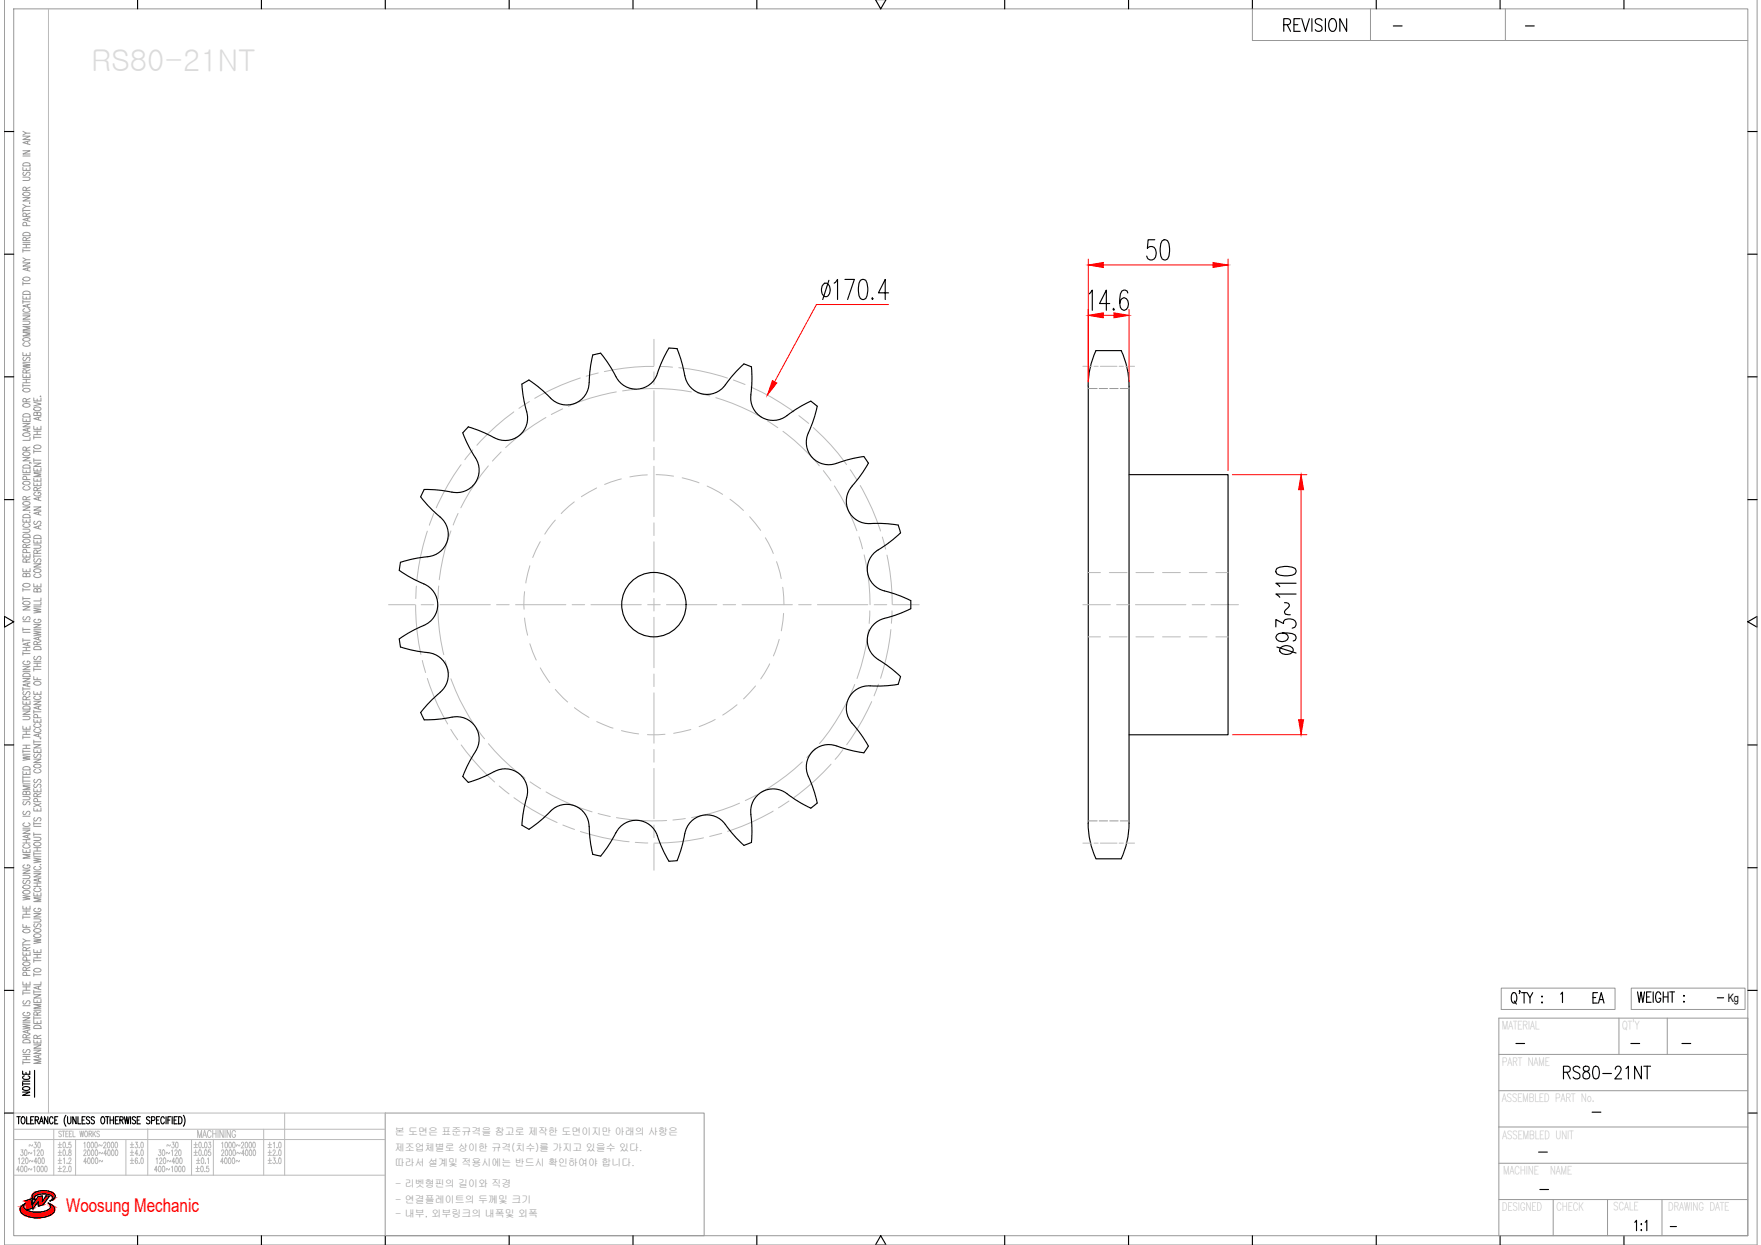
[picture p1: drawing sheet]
<svg xmlns="http://www.w3.org/2000/svg" width="297mm" height="210mm" viewBox="0 0 297 210" stroke-linecap="round" stroke-linejoin="round" font-family="sans-serif">
<defs><g id="words">
<text font-size="4.9" x="267.8" y="170.4">EA</text>
<text font-size="3.2" fill="#f00" x="11.1" y="204.3">Woosung Mechanic</text>
<g font-size="2.6">
<text x="234.2" y="5.6">-</text>
<text x="256.5" y="5.6">-</text>
<text x="288.9" y="169.3">-</text>
<text x="254.7" y="177.1">-</text>
<text x="274.1" y="177.1">-</text>
<text x="282.9" y="177.1">-</text>
<text x="267.8" y="188.7">-</text>
<text x="258.6" y="195.4">-</text>
<text x="258.9" y="201.8">-</text>
<text x="280.8" y="208.1">-</text>
</g>
<text font-size="2" x="291.4" y="169">Kg</text>
<g font-size="1.7" fill="#989898">
<text x="66.6" y="191.4">본 도면은 표준규격을 참고로 제작한 도면이지만 아래의 사항은</text>
<text x="66.6" y="194.1">제조업체별로 상이한 규격(치수)를 가지고 있을수 있다.</text>
<text x="66.6" y="196.6">따라서 설계및 적용시에는 반드시 확인하여야 합니다.</text>
<text x="66.7" y="200.2">- 리벳형핀의 길이와 직경</text>
<text x="66.7" y="202.8">- 연결플레이트의 두께및 크기</text>
<text x="66.7" y="205.2">- 내부, 외부링크의 내폭및 외폭</text>
</g>
</g></defs>
<!-- layer: 0 -->
<g fill="none" stroke="#989898" stroke-width=".17">
<path d="M.7 -.1v210h295.7v-210M2.3 1.5h292.5v206.8h-292.5zM211.3 1.5v5.3h83.5M231.2 1.5v5.3M253.9 1.5v5.3M3.9 33.3h1.2l-1.2 .6h1.2M3.9 29.9h.8l.4 .2-.2 .3h-1M3.9 28.2v.5h1.2v-.5M3.9 25.4h1.2l-1.2 .6h1.2M3.9 23h1.2l-1.2 .5h1.2M3.9 35.2v.6M3.9 35.5h1.2"/>
<path d="M3.9 34.5l.5 .3M3.9 26.3h1.2M3.9 22.1l.5 .4M3.9 39.3a.82 .82 0 0 1 1.2 .1v.3h-1.2zM3.9 32.5a.91 .91 0 0 1 1.2 .1 .64 .64 0 0 1-.6 .4 .64 .64 0 0 1-.6-.4zM3.9 27.6a.84 .84 0 0 1 1.2 .1v.3h-1.2zM4 29l-.1 .4 .1 .2 .3-.1a.52 .52 0 0 1 .7-.4l.1 .3-.2 .2M4.4 36.5v-.5h-.4l-.1 .5h1.2M4.4 32.1l-.1-.5h-.4v.5h1.2M4.4 28.4v.3M4.5 38.1l-.1-.5-.1-.1-.4 .1v.5h1.2M4.7 23.8v.4"/>
<path d="M4.7 36.8v.4M5 34.2v.1zM5.1 36.7l-1.2 .3 1.2 .3M5.1 34.8h-.7l-.5 .3M5.1 23.7l-1.2 .3 1.2 .4M5.1 22.5h-.7l-.5 .3M5.1 35.9l-.7 .3M5.1 31.6l-.7 .2M3.9 59.4v.6h1.2v-.6M3.9 54.1h.8l.4 .3-.2 .3h-1M3.9 53.2h1.2l-1.2 .6h1.2M3.9 49.9v.5h1.2v-.5"/>
<path d="M3.9 44.3h1.2l-1.2 .6h1.2M3.9 42v.5M3.9 47.5v.6M3.9 50.6v.6M3.9 52.9h1.2M3.9 50.9h1.2M3.9 47.8h1.2M3.9 43.5l.5 .3M3.9 42.3h1.2M3.9 41.8h1.2M3.9 41.2h1.2M3.9 40.9h1.2"/>
<path d="M3.9 57.1a.91 .91 0 0 1 1.2 0 .69 .69 0 0 1-1.2 .3zM3.9 49.2a.82 .82 0 0 1 1.2 .2v.2h-1.2zM3.9 46.9a.71 .71 0 0 1 1.2 .2 .7 .7 0 0 1-1.2-.1zM4.2 57.8a.32 .32 0 0 0-.3 .4 .32 .32 0 0 0 .4 .2h.3a.32 .32 0 0 0 .5-.2 .32 .32 0 0 0-.3-.4M4.2 52a.32 .32 0 0 0-.3 .5 .32 .32 0 0 0 .4 .2h.3a.32 .32 0 0 0 .5-.2 .32 .32 0 0 0-.3-.5M4.4 40.6v-.5h-.4l-.1 .5h1.2M4.4 41.2v.6M4.4 50.1v.3M4.4 59.6v.4M4.7 45.2v.4M4.7 51.4v.4M5.1 56h-1.2l1.2 .3-1.2 .3h1.2"/>
<path d="M5.1 55h-1.2l1.2 .3-1.2 .4h1.2M5.1 51.3l-1.2 .3 1.2 .3M5.1 45.1l-1.2 .3 1.2 .3M5.1 43.8h-.7l-.5 .3M5.1 40l-.7 .3M3.9 79.2v.5h1.2v-.5M3.9 77.1h1.2l-1.2 .6h1.2M3.9 73.2a.72 .72 0 0 1 1.2 .2 .87 .87 0 0 1-1.2 0zM3.9 71.4h1.2l-1.2 .6h1.2M3.9 70.5v.6h1.2v-.6M3.9 63.1v.5h1.2v-.5M3.9 61.3l1.2 .2-1.2 .2 1.2 .2-1.2 .2"/>
<path d="M3.9 64.7v.6M3.9 65h1.2M3.9 64.5h1.2M3.9 64h1.2M3.9 61.1h1.2M3.9 78.5a.84 .84 0 0 1 1.2 .1v.3h-1.2zM3.9 76.4a.71 .71 0 0 1 1.2 .2 .7 .7 0 0 1-1.2-.2zM3.9 69.9a.79 .79 0 0 1 1.2 .1v.3h-1.2zM3.9 68.2a.91 .91 0 0 1 1.2 .1 .69 .69 0 0 1-1.2 .2zM3.9 65.6a.74 .74 0 0 1 1.2 .2 .7 .7 0 0 1-1.2-.1zM4 60.2a.29 .29 0 0 0-.1 .5 .29 .29 0 0 0 .5-.1l.1-.2a.31 .31 0 0 1 .5-.1 .31 .31 0 0 1-.1 .5M4.4 75.9v-.5h-.5v.5h1.2"/>
<path d="M4.4 67.7v-.4l-.4-.1-.1 .5h1.2M4.4 62.9v-.5h-.5v.5h1.2M4.4 63.3v.3M4.4 64v.5M4.4 70.8v.3M4.4 79.4v.3M4.7 72.3v.4M5 78l.3 .1M5.1 73.8v.4h-1.2M5.1 72.2l-1.2 .3 1.2 .3M5.1 75.4l-.7 .2M5.1 67.2l-.7 .3"/>
<path d="M5.1 62.3l-.7 .3M5.7 78.9v.5h1.2v-.5M5.7 78.1h1.2l-1.2 .5h1.2M5.7 71.9v.5h1.2v-.5M5.7 67.8l1.2 .3-1.2 .3M5.7 67.1v.5h1.2v-.5M5.7 73.5v.5M5.7 75.8v.6M5.7 77.3v.6M5.7 77.6h1.2M5.7 76.1h1.2M5.7 73.7h1.2"/>
<path d="M5.7 73.3h1.2M5.7 72.7h1.2M5.8 75.2a.71 .71 0 0 1 1.1 .2 .73 .73 0 0 1-1.2-.1zM5.8 68.8a.91 .91 0 0 1 1.1 0 .69 .69 0 0 1-1.1 .3zM6.3 69.7l.2-.2h.3l.1 .2v.4h-1.2l.1-.6 .4 .1 .1 .5M6.3 67.3v.3M6.3 72.1v.3M6.3 72.7v.6M6.3 79.1v.3M6.5 70.4v.4M6.8 66.8h.1zM6.9 79.7h-1.2l1.2 .3-1.2 .4h1.2"/>
<path d="M6.9 70.3l-1.2 .3 1.2 .3M3.9 95.9v.5h1.2v-.5M3.9 93.4v.5h1.2v-.5M3.9 89.2h1l.2 .2-.2 .3-1 .1M3.9 87.5v.5h1.2v-.5M3.9 85.5h1.2l-1.2 .5h1.2M3.9 99.2v.5M3.9 99.4h1.2M3.9 80h1.2M3.9 98.5a.91 .91 0 0 1 1.2 .1 .64 .64 0 0 1-.6 .4 .64 .64 0 0 1-.6-.4zM3.9 91.1a.71 .71 0 0 1 1.2 .2 .73 .73 0 0 1-1.2-.2zM3.9 90.2a.79 .79 0 0 1 1.2 .1v.3h-1.2z"/>
<path d="M3.9 86.9a.82 .82 0 0 1 1.2 .1v.3h-1.2zM3.9 84.7a.91 .91 0 0 1 1.2 .1 .64 .64 0 0 1-.6 .4 .64 .64 0 0 1-.6-.4zM3.9 81.3a.91 .91 0 0 1 1.2 .1 .64 .64 0 0 1-.6 .4 .64 .64 0 0 1-.6-.4zM4.2 88.3a.32 .32 0 0 0-.3 .4 .32 .32 0 0 0 .4 .2h.3a.32 .32 0 0 0 .5-.2 .32 .32 0 0 0-.3-.4M4.2 82a.32 .32 0 0 0-.3 .4 .32 .32 0 0 0 .4 .2h.3a.32 .32 0 0 0 .5-.2 .32 .32 0 0 0-.3-.4M4.4 96.9l.3-.2h.3l.1 .2v.3h-1.2l.1-.5h.4v.5M4.4 94.8v-.5l-.4-.1-.1 .6h1.2M4.4 92.3l-.1-.5-.4 .1v.4h1.2M4.4 84.3v-.5l-.4-.1-.1 .6h1.2M4.4 87.7v.3M4.4 93.6v.3M4.4 96.1v.3"/>
<path d="M4.5 93.2l-.1-.5h-.5v.5h1.2M4.5 80.8l-.1-.4-.1-.1-.4 .1v.4h1.2M5 86.4h.1M5.1 94.2l-.7 .3M5.1 91.8l-.7 .2M5.1 83.7l-.7 .3M5.7 98.4v.5h1.2v-.5M5.7 95.1h1.2l-1.2 .5h1.2M5.7 91.9h.9l.3 .2-.2 .3h-1M5.7 91v.6h1.2v-.6M5.7 85.5h1.2l-1.2 .5h1.2M5.7 81.4v.5h1.2v-.5"/>
<path d="M5.7 80.6v.5h1.2v-.5M5.7 93.5v.6M5.7 93.8h1.2M5.8 96a.91 .91 0 0 1 1.1 .1 .64 .64 0 0 1-.6 .4 .64 .64 0 0 1-.6-.4zM5.8 90.4a.79 .79 0 0 1 1.1 .1v.3h-1.2zM5.9 94.2a.29 .29 0 0 0-.2 .5 .29 .29 0 0 0 .5-.1l.1-.2a.31 .31 0 0 1 .5-.1 .31 .31 0 0 1-.1 .5M5.9 87.9l-.2 .2 .2 .3 .3-.1 .1-.3a.3 .3 0 0 1 .5-.1 .3 .3 0 0 1-.1 .5M6 96.8a.32 .32 0 0 0-.3 .4 .32 .32 0 0 0 .5 .2h.2a.32 .32 0 0 0 .5-.2 .32 .32 0 0 0-.3-.4M6 83a.32 .32 0 0 0-.3 .4 .32 .32 0 0 0 .5 .2h.2a.34 .34 0 0 0 .5-.3 .34 .34 0 0 0-.5-.3v.2M6.3 99.4l.2-.2 .3 .1 .1 .1v.4h-1.2l.1-.5h.4l.1 .5M6.3 93.3l-.1-.5h-.4l-.1 .5h1.2M6.3 82.7l-.1-.5h-.4l-.1 .5h1.2"/>
<path d="M6.3 80.8v.3M6.3 81.6v.3M6.3 91.2v.4M6.3 98.6v.3M6.5 83.9v.4M6.5 86.4v.4M6.5 88.7v.4M6.9 88.6l-1.2 .3 1.2 .3M6.9 86.2l-1.2 .3 1.2 .4M6.9 83.8l-1.2 .3 1.2 .3M6.9 92.7l-.6 .3M6.9 82.2l-.6 .3"/>
<path d="M3.9 119.9h1.2l-1.2 .6h1.2M3.9 118.2v.5h1.2v-.5M3.9 114.4h1.2l-1.2 .5h1.2M3.9 112.3h1.2l-1.2 .6h1.2M3.9 102.3h1.2l-1.2 .5h1.2M3.9 100.6v.6M3.9 105.8v.6M3.9 107.6v.6M3.9 109.9v.6M3.9 115.9v.5M3.9 116.2h1.2M3.9 113.2h1.2"/>
<path d="M3.9 110.2h1.2M3.9 109.7h1.2M3.9 109.1h1.2M3.9 107.9h1.2M3.9 106.6h1.2M3.9 106.1h1.2M3.9 104.8h1.2M3.9 100.9h1.2M3.9 119.2a.84 .84 0 0 1 1.2 .1v.3h-1.2zM3.9 113.7a.82 .82 0 0 1 1.2 .1v.3h-1.2zM3.9 101.5a.91 .91 0 0 1 1.2 .1 .69 .69 0 0 1-1.2 .2zM4 116.6a.29 .29 0 0 0-.1 .5 .29 .29 0 0 0 .5-.1l.1-.2a.31 .31 0 0 1 .5-.1 .31 .31 0 0 1-.1 .5"/>
<path d="M4 104a.29 .29 0 0 0-.1 .4 .29 .29 0 0 0 .5 0l.1-.3a.31 .31 0 0 1 .5-.1 .31 .31 0 0 1-.1 .5M4.2 111.5a.32 .32 0 0 0-.3 .4 .32 .32 0 0 0 .4 .2h.3a.34 .34 0 0 0 .5-.3 .34 .34 0 0 0-.5-.3v.2M4.4 118v-.5l-.4-.1-.1 .6h1.2M4.4 109.1v.6M4.4 118.4v.3M4.7 108.4v.4M4.7 115.3v.4M5.1 115.2l-1.2 .3 1.2 .3M5.1 108.3l-1.2 .3 1.2 .3M5.1 117.4l-.7 .3M5.7 118.2h1.2l-1.2 .6h1.2M5.7 116.6v.5h1.2v-.5"/>
<path d="M5.7 114.1v.5h1.2M5.7 106.4l1.2 .2-1.2 .2 1.2 .2-1.2 .2M5.7 105.3h1.2l-1.2 .5h1.2M5.7 102.5l1.2 .3-1.2 .1 1.2 .3-1.2 .1M5.7 112.6v.5M5.7 119.7v.6M5.7 112.9h1.2M5.7 112.4h1.2M5.7 111.8h1.2M5.7 111.5h1.2M5.7 106.2h1.2M5.7 102.3h1.2"/>
<path d="M5.8 115a.71 .71 0 0 1 1.1 .3 .7 .7 0 0 1-1.2-.2zM5.8 109.1a.84 .84 0 0 1 1.1 .2v.2h-1.2zM5.9 110.7a.29 .29 0 0 0-.2 .4 .29 .29 0 0 0 .5 0l.1-.3a.31 .31 0 0 1 .5-.1 .31 .31 0 0 1-.1 .5M6 117.4a.32 .32 0 0 0-.3 .4 .32 .32 0 0 0 .5 .2h.2a.32 .32 0 0 0 .5-.2 .32 .32 0 0 0-.3-.4M6 104.4a.32 .32 0 0 0-.3 .4 .32 .32 0 0 0 .5 .2h.2a.33 .33 0 0 0 .5-.3 .33 .33 0 0 0-.5-.3v.2M6.3 108.7l-.1-.5h-.4l-.1 .5h1.2M6.3 111.8v.6M6.3 114.3v.3M6.3 116.7v.4M6.5 107.5v.4M6.5 119.1v.4M6.9 119l-1.2 .3 1.2 .3"/>
<path d="M6.9 107.3l-1.2 .3 1.2 .4M6.9 101.5v.5h-1.2M6.9 100.8v.5h-1.2M6.9 108.1l-.6 .3M3.9 139.9h1.2l-1.2 .6h1.2M3.9 134.3h.8l.4 .2-.2 .3h-1M3.9 130v.6h1.2v-.6M3.9 127.4l1.2 .2-1.2 .2 1.2 .2-1.2 .2M3.9 122.4v.6h1.2v-.6M3.9 120.8h.8l.4 .2-.2 .3h-1M3.9 124v.6M3.9 126.4v.6"/>
<path d="M3.9 130.8v.5M3.9 131.4v.6M3.9 139.6h1.2M3.9 137.6h1.2M3.9 132.2h1.2M3.9 131.7h1.2M3.9 131h1.2M3.9 127.2h1.2M3.9 126.7h1.2M3.9 126.2h1.2M3.9 125.6h1.2M3.9 124.3h1.2"/>
<path d="M3.9 123.8h1.2M3.9 123.3h1.2M3.9 129.4a.82 .82 0 0 1 1.2 .1v.3h-1.2zM4 136.8a.29 .29 0 0 0-.1 .4 .29 .29 0 0 0 .5 0l.1-.3a.31 .31 0 0 1 .5-.1 .31 .31 0 0 1-.1 .5M4 135.1l-.1 .2 .1 .4 .3-.1 .2-.3a.3 .3 0 0 1 .5-.1 .3 .3 0 0 1-.1 .5M4.2 138.7a.32 .32 0 0 0-.3 .4 .32 .32 0 0 0 .4 .3h.3a.32 .32 0 0 0 .5-.3 .32 .32 0 0 0-.3-.4M4.4 133.6l.3-.2h.3l.1 .2v.4h-1.2l.1-.6 .4 .1v.5M4.4 122.6v.4M4.4 123.3v.5M4.4 125.6v.6M4.4 130.2v.4M5.1 132.5h-1.2l1.2 .3-1.2 .3h1.2"/>
<path d="M5.7 136.2v.5h1.2v-.5M5.7 133v.5h1.2v-.5M5.7 128h1.2l-1.2 .6h1.2M5.7 126.3v.6h1.2v-.6M5.7 125.5h1.2l-1.2 .6h1.2M5.7 121.3v.5h1.2v-.5M5.7 124.8v.5M5.7 138.6v.5M5.7 139.3h1.2M5.7 138.9h1.2M5.7 135.5l1.2 .5M5.7 125.1h1.2"/>
<path d="M5.7 120h1.2M5.8 129a.91 .91 0 0 1 1.1 .1 .69 .69 0 0 1-1.1 .2zM5.9 137.9a.29 .29 0 0 0-.2 .4 .29 .29 0 0 0 .5 0l.1-.3a.31 .31 0 0 1 .5-.1 .31 .31 0 0 1-.1 .5M5.9 132.2l-.2 .4a.26 .26 0 0 0 .2 .2 .26 .26 0 0 0 .3-.2l.1-.2a.31 .31 0 0 1 .5-.1 .31 .31 0 0 1-.1 .5M5.9 131.4a.29 .29 0 0 0-.2 .5 .29 .29 0 0 0 .5-.1l.1-.2a.31 .31 0 0 1 .5-.1 .31 .31 0 0 1-.1 .5M5.9 127.1a.29 .29 0 0 0-.2 .5 .29 .29 0 0 0 .5-.1l.1-.2a.31 .31 0 0 1 .5-.1 .31 .31 0 0 1-.1 .5M6 129.7a.32 .32 0 0 0-.3 .4 .32 .32 0 0 0 .5 .2h.2a.32 .32 0 0 0 .5-.2 .32 .32 0 0 0-.3-.4M6 122.9a.32 .32 0 0 0-.3 .4 .32 .32 0 0 0 .5 .2h.2a.32 .32 0 0 0 .5-.2 .32 .32 0 0 0-.3-.4M6 122a.32 .32 0 0 0-.3 .5 .32 .32 0 0 0 .5 .2h.2a.32 .32 0 0 0 .5-.2 .32 .32 0 0 0-.3-.5M6.3 134.3l-.1-.4-.4-.1-.1 .5h1.2M6.3 121.4v.4M6.3 126.5v.4"/>
<path d="M6.3 133.2v.3M6.3 136.4v.3M6.3 135.2v-.5l-.2-.1-.3 .1-.1 .5h1.2M6.3 121v-.5h-.5l-.1 .5h1.2M6.5 123.8v.4M6.8 124.5h.1zM6.9 123.6l-1.2 .4 1.2 .3M6.9 135.5l-1.2 .5M6.9 133.8l-.6 .2M3.9 155.8v.6h1.2M3.9 152.8v.5h1.2v-.5M3.9 151l1.2 .1-1.2 .2 1.2 .2-1.2 .2"/>
<path d="M3.9 149.5a.72 .72 0 0 1 1.2 .1 .87 .87 0 0 1-1.2 0zM3.9 147.6h.8l.4 .2-.2 .3h-1M3.9 146.7h1.2l-1.2 .5h1.2M3.9 143.2v.5h1.2v-.5M3.9 154.4v.5M3.9 159v.6M3.9 159.3h1.2M3.9 158.3l.5 .3M3.9 154.6h1.2M3.9 154.1h1.2M3.9 153.6h1.2M3.9 142.1h1.2"/>
<path d="M3.9 141.6h1.2M3.9 156.8a.91 .91 0 0 1 1.2 .1 .64 .64 0 0 1-.6 .4 .64 .64 0 0 1-.6-.4zM3.9 150.3a.91 .91 0 0 1 1.2 0 .64 .64 0 0 1-.6 .5 .64 .64 0 0 1-.6-.5zM4 148.4a.29 .29 0 0 0-.1 .5 .29 .29 0 0 0 .5-.1l.1-.2a.31 .31 0 0 1 .5-.1 .31 .31 0 0 1-.1 .5M4.2 145.8a.32 .32 0 0 0-.3 .4 .32 .32 0 0 0 .4 .2h.3a.33 .33 0 0 0 .5-.3 .33 .33 0 0 0-.5-.3v.2M4.2 142.4a.32 .32 0 0 0-.3 .4 .32 .32 0 0 0 .4 .2h.3a.32 .32 0 0 0 .5-.2 .32 .32 0 0 0-.3-.4M4.4 141.6v.5M4.4 143.4v.3M4.4 152.9v.4M4.4 153.6v.5M4.4 156v.4M4.7 140.8v.4"/>
<path d="M5.1 158.6h-.7l-.5 .3M5.1 144.1h-1.2l1.2 .3-1.2 .3h1.2M5.1 140.7l-1.2 .3 1.2 .4M5.1 159.7l-.7 .3M5.7 158.3l1.2 .2-1.2 .2 1.2 .2-1.2 .2M5.7 154.9h.9l.3 .2-.2 .3-1 .1M5.7 154h1.2l-1.2 .6h1.2M5.7 150.5v.6h1.2v-.6M5.7 147.3h1.2l-1.2 .5h1.2M5.7 144.7l1.2 .2-1.2 .2 1.2 .2-1.2 .2M5.7 141.2h.9l.3 .2-.2 .3h-1M5.7 140.4v.5"/>
<path d="M5.7 143.7v.5M5.7 149.5h1.2M5.7 148.9h1.2M5.7 147h1.2M5.7 144.4h1.2M5.7 143.9h1.2M5.7 143.5h1.2M5.7 142.9h1.2M5.7 140.7h1.2M5.8 157.6a.71 .71 0 0 1 1.1 .2 .7 .7 0 0 1-1.2-.1zM5.8 156.7a.71 .71 0 0 1 1.1 .2 .7 .7 0 0 1-1.2-.1zM5.8 142.1a.71 .71 0 0 1 1.1 .3 .7 .7 0 0 1-1.2-.2z"/>
<path d="M5.9 155.8l-.2 .1 .2 .4 .3-.1 .1-.3a.3 .3 0 0 1 .5-.1 .3 .3 0 0 1-.1 .5M6 153.1a.32 .32 0 0 0-.3 .4 .32 .32 0 0 0 .5 .2h.2a.34 .34 0 0 0 .5-.3 .34 .34 0 0 0-.5-.3v.2M6 149.7a.32 .32 0 0 0-.3 .4 .32 .32 0 0 0 .5 .2h.2a.32 .32 0 0 0 .5-.2 .32 .32 0 0 0-.3-.4M6 146.1a.32 .32 0 0 0-.3 .4 .32 .32 0 0 0 .5 .2h.2a.32 .32 0 0 0 .5-.2 .32 .32 0 0 0-.3-.4M6.3 142.9v.6M6.3 148.9v.6M6.3 150.7v.4M6.5 148.2v.4M6.8 145.8h.1zM6.9 151.4h-1.2l1.2 .3-1.2 .3h1.2M6.9 148.1l-1.2 .3 1.2 .3M3.9 172.7l1.2 .2-1.2 .2 1.2 .2-1.2 .2"/>
<path d="M3.9 171.6h1.2l-1.2 .5h1.2M3.9 165.5v.6h1.2v-.6M3.9 160.5v.6h1.2v-.6M3.9 179.1h1.2M3.9 167.1v.6M3.9 178.9v.5M3.9 178.7h1.2M3.9 178.1h1.2M3.9 177.8h1.2M3.9 172.4h1.2M3.9 169.6h1.2M3.9 167.4h1.2"/>
<path d="M3.9 167h1.2M3.9 166.4h1.2M3.9 175.4a.82 .82 0 0 1 1.2 .1v.3h-1.2zM3.9 162.3a.71 .71 0 0 1 1.2 .3 .7 .7 0 0 1-1.2-.2zM4 176.9l-.1 .2 .1 .4 .3-.1 .2-.3a.3 .3 0 0 1 .5-.1 .3 .3 0 0 1-.1 .5M4 168.7a.29 .29 0 0 0-.1 .5 .29 .29 0 0 0 .5-.1l.1-.2a.31 .31 0 0 1 .5-.1 .31 .31 0 0 1-.1 .5M4.2 170.7a.32 .32 0 0 0-.3 .4 .32 .32 0 0 0 .4 .2h.3a.33 .33 0 0 0 .5-.3 .33 .33 0 0 0-.5-.3v.2M4.4 175v-.5l-.4-.1-.1 .6h1.2M4.4 163.6v-.5h-.4l-.1 .5h1.2M4.4 160.3v-.5h-.4l-.1 .5h1.2M4.4 160.7v.4M4.4 165.7v.4"/>
<path d="M4.4 166.4v.6M4.4 178.1v.6M4.5 164.5l-.1-.5h-.5v.5h1.2M4.5 161.9l-.1-.5-.1-.1-.4 .1v.5h1.2M4.7 173.7v.4M5.1 173.6l-1.2 .3 1.2 .4M5.1 174.4l-.7 .3M5.1 163.1l-.7 .2M5.7 177.1h1.2l-1.2 .5h1.2M5.7 176.2h1.2l-1.2 .5h1.2M5.7 175.3v.5h1.2v-.5M5.7 172v.6h1.2v-.6"/>
<path d="M5.7 168.5v.5h1.2v-.5M5.7 167.7h1.2l-1.2 .6h1.2M5.7 160.1v.5h1.2v-.5M5.7 171.6h1.2M5.7 161.7v.6M5.7 164.1v.5M5.7 166.9v.6M5.7 171.4v.5M5.7 170.3h1.2M5.7 167.2h1.2M5.7 164.3h1.2M5.7 162h1.2"/>
<path d="M5.7 161.5h1.2M5.7 160.9h1.2M5.8 173a.82 .82 0 0 1 1.1 .1v.3h-1.2zM5.8 163.4a.71 .71 0 0 1 1.1 .3 .87 .87 0 0 1-1.2 0zM6.3 175.1l-.1-.5h-.4l-.1 .5h1.2M6.3 171.1l-.1-.4-.4-.1-.1 .5h1.2M6.3 160.3v.3M6.3 160.9v.6M6.3 168.7v.3M6.3 172.2v.4M6.3 175.5v.3M6.5 166.3v.4"/>
<path d="M6.5 177.9v.4M6.9 178.7h-1.2l1.2 .3-1.2 .3h1.2M6.9 177.8l-1.2 .3 1.2 .3M6.9 169.3h-1.2l1.2 .4-1.2 .3h1.2M6.9 166.2l-1.2 .3 1.2 .4M6.9 165.5v.5h-1.2M6.9 174.5l-.6 .3M6.9 170.6l-.6 .3M252.8 177.8h42M252.8 171.7h42v36.6h-42zM253.2 166.6h19.2v3.6h-19.2zM273.1 171.7v6.1"/>
<path d="M275.2 166.6h19.2v3.6h-19.2zM281.2 171.7v6.1M65 187.7h53.8v20.6h-53.8zM252.8 196.1h42M252.8 183.9h42M252.8 190h42M252.8 202.2h42M262 202.2v6.1M271.2 202.2v6.1M280.3 202.2v6.1"/>
</g>
<g fill="none" stroke="#000" stroke-width=".19">
<path d="M23.2 -.1v1.6M44.1 -.1v1.6M65 -.1v1.6M85.9 -.1v1.6M106.8 -.1v1.6M127.7 -.1v1.6M147.7 -.1l.9 1.6 .9-1.6M169.5 -.1v1.6M190.4 -.1v1.6M211.3 -.1v1.6M232.1 -.1v1.6M253 -.1v1.6"/>
<path d="M273.9 -.1v1.6M216.5 4.2h.8a.52 .52 0 0 0 .4-.5 .52 .52 0 0 0-.4-.6h-.8v2.2M217.1 4.2l.6 1.1M218.3 4.2h.6M219.3 3.1h-1v2.2h1M219.6 3.1l.6 2.2 .7-2.2M221.3 3.1v2.2M223 3.4a.58 .58 0 0 0-.7-.3 .58 .58 0 0 0-.4 .8l.8 .4a.53 .53 0 0 1 .3 .5 .53 .53 0 0 1-.4 .5h-.3l-.4-.3M223.6 3.1v2.2M224.5 3.3l.1-.2a.93 .93 0 0 1 .8 1.4l-.1 .3a.57 .57 0 0 1-.5 .5 .57 .57 0 0 1-.6-.5 1.47 1.47 0 0 1 .3-1.5zM227.1 3.1v2.2l-1.1-2.2v2.2M.7 22.2h1.6"/>
<path d="M294.8 22.2h1.6M.7 42.9h1.6M294.8 42.9h1.6M.7 63.5h1.6M294.8 63.5h1.6M.7 84.2h1.6M190.4 80h16.7v43.9h-16.7M294.8 84.2h1.6M.7 103.9l1.6 .9-1.6 .9zM294.8 104.8l1.6-.9v1.8zM.7 125.6h1.6M183.5 138.8a14.2 14.2 0 0 0 1.4 6"/>
<path d="M183.6 138.8l-.1-73.7a13.9 13.9 0 0 1 1.4-6h4.2a14.2 14.2 0 0 1 1.3 6v73.7M190.4 138.8a14.2 14.2 0 0 1-1.3 6M294.8 125.6h1.6M.7 146.3h1.6M184.9 144.8h4.2M294.8 146.3h1.6M.7 167h1.6M255.2 167.4h.1a.77 .77 0 0 1 .5 1v.3a.41 .41 0 0 1-.4 .4 .41 .41 0 0 1-.4-.4l-.1-.7zM255.4 168.8l.4 .5M256.4 167.1l-.1 .1v-.1v-.1l.1 .1-.1 .4M256.7 167.4h.8M257.1 167.4v1.7"/>
<path d="M257.6 167.4l.5 .8v.9M258.5 167.4l-.4 .8M260.1 168v.1zM260.1 168.9v.2zM263.3 167.6l.3-.3v1.7M267.2 179.9a.45 .45 0 0 0 .1 .7 .76 .76 0 0 1 .7 .4 .76 .76 0 0 1 0 .8 .64 .64 0 0 1-1-.2 .64 .64 0 0 1 .5-.9l.3-.1a.45 .45 0 0 0 .2-.7l-.3-.1zM268.9 179.9l.4-.1a1.05 1.05 0 0 1 .5 1.2l-.3 .8-.4 .1a1.05 1.05 0 0 1-.5-1.2zM276.2 167.2l.3 1.8 .3-1.8 .3 1.8 .3-1.8M276.9 179.8v2.1l-1.2-2.1v2.1M277.3 179.8h1.1M277.7 168.1h.5M277.8 179.8v2.1"/>
<path d="M278.5 167.2h-.8v1.8h.8M278.9 167.2v1.8M280.1 167.7a.4 .4 0 0 0-.4-.5 .4 .4 0 0 0-.4 .5v.9a.4 .4 0 0 0 .2 .3 .4 .4 0 0 0 .5 0l.1-.6h-.3M280.6 168.1h.8M280.6 167.2v1.8M281.4 167.2v1.8M281.7 167.2h.8M282.1 167.2v1.8M284 167.8v.2zM284 168.8v.2zM294.8 167h1.6M.7 187.7h1.6"/>
<path d="M2.8 188.3h.6M3.1 188.3v1.2M3.7 188.3h.1a.64 .64 0 0 1 .4 .6 .64 .64 0 0 1-.4 .6 .85 .85 0 0 1-.1-1.2zM3.8 184.1h1.2l-1.2 .6h1.2M3.8 180.6v.5h1.2v-.5M3.8 182.7h1.2M3.8 182.5v.5M3.8 182.3h1.2M3.9 183.4a.71 .71 0 0 1 1.1 .2 .7 .7 0 0 1-1.2-.2zM4.1 181.4a.32 .32 0 0 0-.3 .4 .32 .32 0 0 0 .5 .2l.7-.2v-.2l-.3-.2M4.4 180.8v.3M4.5 188.3v1.2h.5"/>
<path d="M5.2 188.8h.3M5.7 188.3h-.5v1.2h.5M5.8 180.5v4.5M5.9 188.8h.5l.1-.4-.6-.1v1.2M6.2 188.8l.3 .7M6.7 189.5l.3-1.2 .3 1.2M6.8 189.1h.4M8.1 188.3v1.2l-.6-1.2v1.2M8.9 188.5l-.2-.2a.64 .64 0 0 0-.4 .6 .64 .64 0 0 0 .4 .6l.2-.3M9.2 188.8h.4M9.7 188.3h-.5v1.2h.5M11.1 188a1.56 1.56 0 0 0 0 1.9"/>
<path d="M11.4 188.3v.8l.2 .4 .3-.2 .1-1M12.8 188.3v1.2l-.5-1.2v1.2M13.2 188.3v1.2h.4M13.9 188.8h.3M14.4 188.3h-.5v1.2h.5M15.1 188.4l-.2-.1-.3 .1 .1 .3 .4 .3v.3l-.2 .2-.3-.2M15.9 188.4l-.2-.1h-.3v.4l.4 .2 .1 .4-.2 .2-.3-.2M17.2 188.3h.1a.64 .64 0 0 1 .4 .6 .64 .64 0 0 1-.4 .6 .85 .85 0 0 1-.1-1.2zM17.8 188.3h.6M18.1 188.3v1.2M18.6 188.8h.5M18.6 188.3v1.2"/>
<path d="M19.1 188.3v1.2M19.5 188.8h.3M20 188.3h-.5v1.2h.5M20.2 188.8h.5l.1-.4-.6-.1v1.2M20.5 188.8l.3 .7M21 188.3l.2 1.2 .2-1.2 .2 1.2 .2-1.2M22 188.3v1.2M22.9 188.4l-.2-.1h-.3l-.1 .4 .5 .2 .1 .4-.2 .2-.4-.2M23.1 188.8h.4M23.7 188.3h-.6v1.2h.6M25.3 188.4a.29 .29 0 0 0-.5-.1 .29 .29 0 0 0 .1 .5l.3 .1 .1 .4-.2 .2-.4-.2M25.6 188.9l.4-.1 .1-.1-.1-.4h-.4v1.2"/>
<path d="M26.4 188.8h.3M26.9 188.3h-.5v1.2h.5M27.7 188.5l-.2-.2a.64 .64 0 0 0-.4 .6 .64 .64 0 0 0 .4 .6l.2-.3M28 188.3v1.2M28.3 188.8h.3M28.8 188.3h-.5v1.2M29 188.3v1.2M29.4 188.8h.3M29.9 188.3h-.5v1.2h.5M30.1 188.3a.64 .64 0 0 1 .6 .4 .64 .64 0 0 1-.2 .7l-.4 .1zM30.9 188a1.66 1.66 0 0 1 0 1.9M263.7 180.8h.8a.52 .52 0 0 0 .4-.5 .52 .52 0 0 0-.4-.5h-.8v2.1"/>
<path d="M264.3 180.8l.6 1.1M266.5 180.1a.61 .61 0 0 0-.7-.4 .61 .61 0 0 0-.4 .6l.1 .3 .8 .4a.55 .55 0 0 1-.2 .9h-.3l-.4-.3M270.3 181h1.5M272.5 180.3v-.3l.3-.2 .5 .1a.69 .69 0 0 1-.1 1l-.8 1h1.1M274.3 180.2l.4-.4v2.1M294.8 187.7h1.6M23.2 208.3v1.6M44.1 208.3v1.6M65 208.3v1.6M85.9 208.3v1.6M106.8 208.3v1.6M127.7 208.3v1.6"/>
<path d="M148.6 208.3l.9 1.6h-1.8zM169.5 208.3v1.6M190.4 208.3v1.6M211.3 208.3v1.6M232.1 208.3v1.6M253 208.3v1.6M273.9 208.3v1.6M275.7 206.1l.3-.4v1.8M276.8 206.3v.2zM276.8 207.3v.2zM277.5 206.1l.3-.4v1.8"/>
<circle cx="110.3" cy="101.9" r="5.4"/>
</g>
<g fill="none" stroke="#bababa" stroke-width=".17">
<path d="M8.2 1.5v186.2M2.3 187.7h62.7v20.6M2.3 190.4h62.7M2.3 192.1h62.7M2.3 198.1h62.7M3.1 195.4l.2-.2v1M3.3 197.2h-.5l.3-.6v1M3.5 193.9h.4l-.2 .3a.26 .26 0 0 1 .2 .4 .26 .26 0 0 1-.4 0M3.6 196.7l.1-.1a.57 .57 0 0 1 0 1l-.2-.2zM3.7 195.4v-.1a.21 .21 0 0 1 .3 0 .21 .21 0 0 1 0 .3l-.4 .6h.5M4.2 196.7l.1-.1a.57 .57 0 0 1 0 1l-.2-.2zM4.2 193.9h.1a.59 .59 0 0 1 0 .9l-.2-.2z"/>
<path d="M4.4 195.3l.1-.1a.56 .56 0 0 1 0 1l-.2-.4zM5.4 197l-.1 .2-.4-.2-.1 .3M5.4 194.3l-.1 .2-.4-.2-.1 .3M5.5 193l-.1 .2-.4-.2-.1 .3M5.5 195.6l-.1 .3-.3-.3-.1 .3M5.7 196.8l.1-.2v1M5.7 194l.1-.1v.9M5.8 192.6h.3l-.2 .3a.27 .27 0 0 1 .3 .4 .27 .27 0 0 1-.5 .1M6.3 195.9h-.5l.3-.7v1M6.3 194.1v-.1a.21 .21 0 0 1 .3-.1 .21 .21 0 0 1 0 .3l-.4 .6h.5M6.3 196.7l.1-.1a.57 .57 0 0 1 0 1l-.2-.5zM6.5 192.6a.59 .59 0 0 1 0 .9l-.1-.4z"/>
<path d="M6.5 195.3l.1-.1a.56 .56 0 0 1 0 1l-.2-.4zM7 196.7l.1-.1a.54 .54 0 0 1 0 1l-.2-.5zM7 193.9h.1a.56 .56 0 0 1 0 .9l-.2-.4zM7.1 195.3l.1-.1a.59 .59 0 0 1 0 1l-.1-.2zM7.6 196.7l.1-.1a.57 .57 0 0 1 0 1l-.2-.2zM9.1 190.4v7.7M9.8 195.6h.6M9.8 196.1h.6M9.8 197h.6M9.8 197.5h.6M9.8 194.3h.6M9.8 194.8h.6"/>
<path d="M9.8 193h.6M9.8 193.5h.6M10.1 192.6v.8M10.1 193.9v.8M10.1 195.2v.8M10.1 196.6v.8M10.4 190.8l-.2-.1-.3 .1v.2l.5 .4-.2 .3-.3-.2M10.5 190.7h.4M10.6 196.8l.1-.1a.21 .21 0 0 1 .3 0 .21 .21 0 0 1 0 .3l-.4 .6h.5M10.7 195.4l.2-.2v1M10.7 193.9h.1a.59 .59 0 0 1 0 .9l-.2-.2zM10.7 192.6h.1a.59 .59 0 0 1 0 .9l-.2-.1z"/>
<path d="M10.7 190.7v1M11.1 191.2h.3M11.3 197.5h.1M11.3 193.4h.1M11.3 196.1v.1zM11.3 194.7v.1zM11.5 190.7h-.4v1h.4M11.6 195.4v-.1a.21 .21 0 0 1 .3 0 .21 .21 0 0 1 0 .3l-.3 .6h.4M11.6 193.9v.3a.31 .31 0 0 1 .4 .3 .31 .31 0 0 1-.4 .3 .4 .4 0 0 1 .3-.6v-.3zM11.7 196.7l.1-.1a.57 .57 0 0 1 0 1l-.2-.5zM11.7 191.2h.3M11.9 192.6h-.3v.4a.26 .26 0 0 1 .4 .2 .26 .26 0 0 1-.4 .2"/>
<path d="M12.1 190.7h-.4v1h.4M12.3 190.7v1h.4M12.7 192.1v6M13.5 190.7l.1 1 .2-1 .2 1 .1-1M14.1 192.8l.2-.2v.9M14.1 194.1l.1-.1a.21 .21 0 0 1 .3-.1 .21 .21 0 0 1 0 .3l-.4 .6h.4M14.4 190.7h.1a.51 .51 0 0 1 .3 .5 .51 .51 0 0 1-.3 .5 .7 .7 0 0 1-.1-1zM14.6 195.9h-.5l.3-.7v1M14.8 192.6h.1a.59 .59 0 0 1 0 .9l-.2-.4zM14.8 193.9h.1a.56 .56 0 0 1 0 .9l-.2-.4zM14.9 195.3l.1-.1a.59 .59 0 0 1 0 1l-.2-.4zM15 191.2l.4-.1v-.4h-.4v1"/>
<path d="M15.2 191.2l.3 .5M15.4 192.6h.1a.56 .56 0 0 1 0 .9l-.2-.4zM15.5 193.9h.1a.59 .59 0 0 1 0 .9l-.2-.2zM15.5 195.3l.1-.1a.59 .59 0 0 1 0 1l-.2-.2zM15.7 190.7v1M15.8 191.1l.3 .6M16.1 192.6h.1a.59 .59 0 0 1 0 .9l-.2-.1zM16.1 193.9h.1a.59 .59 0 0 1 0 .9l-.2-.4zM16.1 190.7l-.4 .6M16.2 195.3v-.1a.59 .59 0 0 1 0 1l-.1-.4zM16.8 190.8l-.2-.1-.3 .1v.2l.5 .4-.2 .3-.3-.2M17.2 193l-.1 .2-.4-.2v.3"/>
<path d="M17.3 194.3l-.1 .2-.4-.2-.1 .3M17.3 195.6l-.1 .3-.4-.3-.1 .3M17.5 192.8v-.1a.22 .22 0 0 1 .3-.1 .22 .22 0 0 1 .1 .3l-.5 .6h.5M18 194.5h-.5l.3-.6v.9M18.2 192.6h.1a.59 .59 0 0 1 0 .9l-.2-.1zM18.3 193.9a.59 .59 0 0 1 0 .9l-.2-.4zM18.8 192.6h.1a.59 .59 0 0 1 0 .9l-.2-.4zM18.9 193.9h.1a.56 .56 0 0 1 0 .9l-.2-.4zM19.5 192.6h.1a.59 .59 0 0 1 0 .9l-.2-.4zM19.5 193.9h.1a.59 .59 0 0 1 0 .9l-.1-.2zM21.2 192.1v6M22 195.6h.5"/>
<path d="M22 196.1h.5M22 194.3h.5M22 194.8h.5M22 193h.5M22 193.5h.5M22.3 192.6v.8M22.3 193.9v.8M22.3 195.2v.8M22.8 192.6h.4l-.2 .3a.27 .27 0 0 1 .2 .4 .27 .27 0 0 1-.4 .1M23.2 195.4v-.1a.49 .49 0 0 0-.5 .4 .49 .49 0 0 0 .3 .5 .28 .28 0 0 0 .2-.3 .28 .28 0 0 0-.3-.3l-.1 .3M23.2 194.5h-.4l.3-.6v.9M23.5 193.4h.1"/>
<path d="M23.5 196.1v.1zM23.5 194.7v.1zM23.8 195.3l.1-.1a.59 .59 0 0 1 0 1l-.2-.4zM23.8 193.9h.1a.59 .59 0 0 1 0 .9l-.2-.4zM23.8 192.6h.1a.59 .59 0 0 1 0 .9l-.2-.4zM24.9 190.3v7.8M26.3 195.4l.2-.2v1M26.6 197.2h-.5l.3-.6v1M26.8 193.9h.3l-.2 .3a.27 .27 0 0 1 .3 .4 .27 .27 0 0 1-.5 0M26.8 196.7l.1-.1a.57 .57 0 0 1 0 1l-.2-.5zM26.9 195.4l.1-.1a.21 .21 0 0 1 .3 0 .21 .21 0 0 1 0 .3l-.4 .6h.4M27.4 196.7l.1-.1a.57 .57 0 0 1 0 1l-.1-.2z"/>
<path d="M27.4 193.9h.1a.59 .59 0 0 1 0 .9l-.1-.2zM27.6 195.3l.1-.1a.59 .59 0 0 1 0 1l-.2-.4zM28.6 197l-.1 .2-.4-.2-.1 .3M28.6 194.3l-.1 .2-.4-.2-.1 .3M28.7 193l-.1 .2-.4-.2v.3M28.8 195.6l-.1 .3-.4-.3-.1 .3M28.9 196.8l.2-.2v1M28.9 194l.2-.1v.9M29 192.6h.4l-.2 .3a.27 .27 0 0 1 .2 .4 .27 .27 0 0 1-.4 .1M29.5 195.9h-.5l.3-.7v1M29.5 194.1l.1-.2a.26 .26 0 0 1 .3 .1 .26 .26 0 0 1-.1 .4l-.3 .4h.4M29.6 196.7l.1-.1a.57 .57 0 0 1 0 1l-.2-.2z"/>
<path d="M29.7 192.6h.1a.59 .59 0 0 1 0 .9l-.2-.1zM29.7 195.3l.1-.1a.59 .59 0 0 1 0 1l-.2-.4zM30.2 196.7l.1-.1a.57 .57 0 0 1 0 1l-.2-.5zM30.2 193.9h.1a.59 .59 0 0 1 0 .9l-.2-.4zM30.4 195.3l.1-.1a.59 .59 0 0 1 0 1l-.2-.2zM30.8 196.7l.2-.1a.57 .57 0 0 1 0 1l-.2-.2zM32.3 192.1v6M32.7 194.3h.6M32.7 194.8h.6M32.7 193h.6M32.7 193.5h.6M33 192.6v.8"/>
<path d="M33 193.9v.8M33 197h.6M33 197.5h.6M33.1 195.6h.6M33.1 196.1h.6M33.3 196.6v.8M33.3 191.8v-1.2l.4 1.2 .3-1.2v1.2M33.4 195.2v.8M33.6 193.9h.1a.59 .59 0 0 1 0 .9l-.2-.4zM33.6 192.6h.1a.59 .59 0 0 1 0 .9l-.2-.4zM33.9 196.7l.1-.1a.57 .57 0 0 1 0 1l-.2-.5zM34 195.3l.1-.1a.59 .59 0 0 1 0 1l-.2-.4z"/>
<path d="M34.2 191.8l.3-1.2 .3 1.2M34.2 193.4h.1M34.2 194.7v.1zM34.3 191.4h.4M34.6 197.5h.1M34.6 193.9h.1a.59 .59 0 0 1 0 .9l-.2-.2zM34.6 192.6h.1a.59 .59 0 0 1 0 .9l-.2-.1zM34.6 196.1v.1zM35 195.4l.2-.2v1M35.2 196.6h-.3v.4a.28 .28 0 0 1 .4 .3 .28 .28 0 0 1-.5 .2v-.1M35.2 192.6h.3l-.1 .3a.27 .27 0 0 1 .2 .4 .27 .27 0 0 1-.5 .1M35.5 193.9h-.3v.4a.26 .26 0 0 1 .4 .2 .26 .26 0 0 1-.4 .2l-.1-.1"/>
<path d="M35.6 190.9l-.2-.3a.64 .64 0 0 0-.4 .6 .64 .64 0 0 0 .4 .6l.2-.3M35.9 191.1h.5M35.9 190.6v1.2M36 192.1v6M36.4 190.6v1.2M36.8 190.6v1.2M37.4 194.1v-.2a.26 .26 0 0 1 .4 .1 .26 .26 0 0 1-.1 .4l-.4 .4h.5M37.4 192.8l.2-.2v.9M37.6 190.6v1.2l-.5-1.2v1.2M37.7 195.9h-.5l.3-.7v1M38 195.3l.1-.1a.59 .59 0 0 1 0 1l-.2-.4zM38 190.6v1.2"/>
<path d="M38 192.6h.1a.59 .59 0 0 1 0 .9l-.1-.1zM38.1 193.9h.1a.59 .59 0 0 1 0 .9l-.2-.4zM38.6 195.3l.1-.1a.59 .59 0 0 1 0 1l-.2-.2zM38.7 192.6h.1a.56 .56 0 0 1 0 .9l-.2-.4zM38.7 193.9h.1a.59 .59 0 0 1 0 .9l-.1-.2zM38.8 190.6v1.2l-.5-1.2v1.2M39.3 195.3v-.1a.59 .59 0 0 1 0 1l-.2-.4zM39.3 192.6h.1a.59 .59 0 0 1 0 .9l-.1-.1zM39.4 193.9h.1a.59 .59 0 0 1 0 .9l-.2-.2zM39.7 190.9l-.2-.3a.64 .64 0 0 0-.4 .6 .64 .64 0 0 0 .4 .6l.2-.3v-.2h-.2M40.4 195.6l-.1 .3-.4-.3-.1 .3M40.5 193l-.1 .2-.4-.2-.1 .3"/>
<path d="M40.5 194.3l-.1 .2-.4-.2-.1 .3M40.7 192.8l.1-.1a.22 .22 0 0 1 .3-.1 .22 .22 0 0 1 0 .3l-.4 .6h.5M41.2 194.5h-.4l.3-.6v.9M41.4 192.6h.1a.59 .59 0 0 1 0 .9l-.1-.1zM41.5 193.9h.1a.59 .59 0 0 1 0 .9l-.2-.2zM42.1 192.6h.1a.59 .59 0 0 1 0 .9l-.2-.4zM42.1 193.9h.1a.59 .59 0 0 1 0 .9l-.2-.4zM42.7 192.6h.1a.56 .56 0 0 1 0 .9l-.2-.4zM42.8 193.9h.1a.59 .59 0 0 1 0 .9l-.2-.2zM44.5 190.4v7.7M45.2 195.6h.6M45.2 196.1h.6"/>
<path d="M45.2 194.3h.6M45.2 194.8h.6M45.2 193h.6M45.2 193.5h.6M45.5 192.6v.8M45.5 193.9v.8M45.5 195.2v.8M46 194.1l.1-.1a.21 .21 0 0 1 .3-.1 .21 .21 0 0 1 0 .3l-.4 .6h.5M46.1 195.2h.3l-.2 .4a.27 .27 0 0 1 .3 .4 .27 .27 0 0 1-.5 0M46.1 192.8l.2-.2v.9M46.7 193.4h.1M46.7 196.1v.1z"/>
<path d="M46.7 194.7v.1zM47.1 195.3l.1-.1a.59 .59 0 0 1 0 1l-.2-.4zM47.1 193.9h.1a.59 .59 0 0 1 0 .9l-.2-.4zM47.1 192.6h.1a.59 .59 0 0 1 0 .9l-.2-.4zM48 187.7v10.4"/>
</g>
<g fill="#f00" stroke="#f00" stroke-width=".17">
<path d="M7 200.7h.6z"/>
<path d="M7.8 201.6h.1z"/>
<path d="M7.1 201.6h.1z"/>
<path d="M8.8 202.2h.2z"/>
<path d="M8.2 202.8l.1 .1z"/>
<path d="M4.1 203l.2-.1z"/>
<path d="M5.7 205.3h1.1z"/>
<path d="M7 200.7l.8 .1zM6.9 200.8h.9z"/>
<path d="M6.9 200.8h1.1zM6.7 200.8h1.3z"/>
<path d="M6.7 200.8h1.5zM6.6 200.8h1.6z"/>
<path d="M6.6 200.8l1.8 .1zM6.3 200.9h2.1z"/>
<path d="M6.3 200.9h2.2zM6.3 200.9h2.2z"/>
<path d="M6.3 200.9l2.4 .1zM6 201l.3-.1 2.4 .1z"/>
<path d="M6 201h2.8zM6 201h2.8z"/>
<path d="M6 201l2.9 .1-.1-.1zM5.8 201.1l.2-.1 2.9 .1z"/>
<path d="M5.8 201.1l3.2 .1zM5.8 201.1l3.2 .1z"/>
<path d="M5.7 201.2l3.4 .1-.1-.1zM5.6 201.3l.1-.1 3.4 .1z"/>
<path d="M7.2 201.3h1.9zM7.2 201.3h1.9z"/>
<path d="M5.6 201.3h1.6zM5.6 201.3h1.5z"/>
<path d="M5.6 201.3h1.3zM5.6 201.3h1.5z"/>
<path d="M7.5 201.3h1.7zM7.5 201.3h1.7z"/>
<path d="M7.8 201.3l1.4 .1zM7.8 201.3l1.4 .1z"/>
<path d="M5.6 201.3h1.3zM5.6 201.3l1.1 .1z"/>
<path d="M8 201.4h1.2zM8 201.4h1.2z"/>
<path d="M5.5 201.4h.9h.3zM5.5 201.4h.9h-.9z"/>
<path d="M8.1 201.4h1.1zM8.1 201.4h1.1z"/>
<path d="M5.5 201.4h.9zM5.5 201.4l.8 .1z"/>
<path d="M8.3 201.4l1 .1zM8.3 201.4l1 .1z"/>
<path d="M5.4 201.5h.9zM5.4 201.5h.8z"/>
<path d="M8.6 201.5h.7zM8.6 201.5h.7z"/>
<path d="M5.4 201.5l.6 .1 .2-.1zM5.4 201.5l.6 .1h-.6z"/>
<path d="M8.6 201.5l.7 .1v-.1zM8.6 201.5l.7 .1z"/>
<path d="M5.4 201.6h.6zM5.4 201.6l.6 .1z"/>
<path d="M7.8 201.6l.5 .1zM7.8 201.6l.5 .1z"/>
<path d="M8.7 201.6l.6 .1zM8.7 201.6l.6 .1z"/>
<path d="M7.1 201.6l.1 .2zM6.4 201.8l.7-.2 .1 .2z"/>
<path d="M5.4 201.7l.5 .1 .1-.1zM5.4 201.7l.5 .1z"/>
<path d="M8.8 201.7h.5zM8.8 201.7l.5 .1z"/>
<path d="M5.4 201.8h.4h.1zM5.4 201.8h.4z"/>
<path d="M5.4 201.8h.4zM5.4 201.8l.4 .1z"/>
<path d="M8.9 201.8l.4 .1v-.1zM8.9 201.8l.4 .1h-.4z"/>
<path d="M8.9 201.9h.4zM8.9 201.9h.4z"/>
<path d="M5.5 201.9l.3 .1v-.1zM5.5 201.9l.3 .1h-.3z"/>
<path d="M8.9 201.9l.3 .1 .1-.1zM8.9 201.9l.3 .1h-.3z"/>
<path d="M5.5 202h.3zM5.5 202h.3z"/>
<path d="M8.9 202h.3zM8.9 202l.3 .1z"/>
<path d="M5.5 202l.4 .2-.1-.2zM5.5 202l.4 .2z"/>
<path d="M8.9 202.1l.1 .1 .2-.1zM8.9 202.1l.1 .1z"/>
<path d="M5.7 202.2h.2zM5.7 202.2h.2z"/>
<path d="M8.9 202.2h.1zM8.9 202.2h.1h-.2z"/>
<path d="M5.7 202.2l.3 .1zM5.7 202.2l.3 .1zM5.8 202.3h.2z"/>
<path d="M5.8 202.3h.2zM5.8 202.3h.2z"/>
<path d="M8.8 202.3l-.1 .1 .2-.1zM8.6 202.4l.2-.1z"/>
<path d="M8.5 202.5l.1-.1zM8.5 202.5l.2-.1z"/>
<path d="M5.5 202v.5zM4.2 202.5l1.3-.5v.5z"/>
<path d="M7.7 201.7v.9l.6-.9zM7.7 201.7v.9h-.6z"/>
<path d="M6.4 201.8l.7 .8 .1-.8zM6.4 201.8l.7 .8h-1.3z"/>
<path d="M7.1 202.6h.6zM7.1 202.6h.5z"/>
<path d="M6.4 202.6h.7zM6.4 202.6h.7z"/>
<path d="M5.8 202.6h.6zM5.8 202.6h.6z"/>
<path d="M8.3 202.9l.2 .1zM8.3 202.9l.2 .1z"/>
<path d="M8.4 203h.1zM8.4 203h.1z"/>
<path d="M5.8 202.6l.3 .4 .3-.4zM5.8 202.6l.3 .4h-.5z"/>
<path d="M4.2 202.5l1.3 .5v-.5zM4.2 202.5l1.3 .5h-1.2z"/>
<path d="M5.6 203l.5 .1v-.1zM5.6 203l.5 .1h-.6z"/>
<path d="M4.3 203l1.2 .1v-.1zM4.3 203l1.2 .1z"/>
<path d="M4.1 203v.1zM4 203.1l.1-.1z"/>
<path d="M4 203.1h.1zM4 203.1h.1z"/>
<path d="M6.4 202.6l.9 .5 .3-.5zM6.4 202.6l.9 .5h-.8z"/>
<path d="M8.4 203l.4 .2zM8.4 203l.4 .2h-.3z"/>
<path d="M8.5 203.2h.3zM8.5 203.2h.3z"/>
<path d="M3.9 203.1l.1 .2 .1-.2zM3.7 203.3l.2-.2 .1 .2z"/>
<path d="M3.7 203.3h.3zM3.7 203.3h.3z"/>
<path d="M8.5 203.2l.5 .1-.2-.1zM8.5 203.2l.5 .1h-.4z"/>
<path d="M6.5 203.1v.2l.8-.2zM6.5 203.1v.2z"/>
<path d="M8.6 203.3l.4 .1zM8.6 203.3l.4 .1z"/>
<path d="M3.7 203.3l.3 .1v-.1zM3.7 203.3l.3 .1h-.4z"/>
<path d="M3.6 203.4l.4 .1zM3.6 203.4l.4 .1z"/>
<path d="M8.6 203.4l.5 .1-.1-.1zM8.6 203.4l.5 .1h-.6z"/>
<path d="M8.5 203.5l.7 .1zM8.5 203.5l.7 .1h-.7z"/>
<path d="M3.5 203.5l.5 .1v-.1zM3.5 203.5l.5 .1h-.5z"/>
<path d="M4.3 203.1l1.4 .6 .4-.6zM4.3 203.1l1.4 .6h-1.2z"/>
<path d="M8.5 203.6l.7 .1zM8.5 203.6l.7 .1h-.7z"/>
<path d="M3.5 203.6l.6 .1-.1-.1zM3.5 203.6l.6 .1h-.7z"/>
<path d="M3.4 203.7l.8 .1zM3.4 203.7l.8 .1z"/>
<path d="M8.5 203.7l.7 .1v-.1zM8.5 203.7l.7 .1h-.9z"/>
<path d="M8.3 203.8l.9 .1zM8.3 203.8l.9 .1z"/>
<path d="M3.4 203.8l1 .2-.2-.2zM3.4 203.8l1 .2h-1z"/>
<path d="M4.5 203.7v.3l1.2-.3zM4.5 203.7v.3z"/>
<path d="M3.4 204h1zM3.4 204h1z"/>
<path d="M8.3 203.9l.9 .1v-.1zM8 204l.3-.1 .9 .1z"/>
<path d="M8 204l1.2 .1zM7.9 204.1h1.3z"/>
<path d="M3.4 204l1.3 .1-.3-.1zM3.4 204l1.3 .1h-1.3z"/>
<path d="M7.9 204.1h1.3zM7.8 204.1h1.4z"/>
<path d="M3.4 204.1l1.6 .1zM3.4 204.1l1.6 .1h-1.5z"/>
<path d="M3.5 204.2h1.5zM3.5 204.2h1.5z"/>
<path d="M7.8 204.1l1.4 .2v-.2zM7.4 204.3l.4-.2 1.4 .2z"/>
<path d="M3.5 204.2l1.9 .1-.4-.1zM3.5 204.2l1.9 .1h-1.9z"/>
<path d="M7.4 204.3h1.8zM7.1 204.3h2z"/>
<path d="M7.1 204.3h2zM7 204.3h2.1z"/>
<path d="M3.5 204.3l2.3 .1zM3.5 204.3l2.3 .1z"/>
<path d="M7 204.3h2.1zM6.6 204.4h2.5z"/>
<path d="M3.5 204.4h2.5zM3.5 204.4h2.5z"/>
<path d="M6.6 204.4h2.5zM6.2 204.4h2.9z"/>
<path d="M3.6 204.4h2.6zM3.6 204.4h2.6z"/>
<path d="M3.6 204.4h5.5zM3.6 204.4h5.4z"/>
<path d="M3.6 204.4l5.4 .1v-.1zM3.6 204.4l5.4 .1z"/>
<path d="M3.7 204.5l5.1 .2 .2-.2zM3.7 204.5l5.1 .2h-5z"/>
<path d="M3.8 204.7h5zM3.8 204.7h4.9z"/>
<path d="M3.9 204.7l4.6 .1 .2-.1zM3.9 204.7l4.6 .1h-4.4z"/>
<path d="M4.1 204.8h4.4zM4.1 204.8l4.3 .1z"/>
<path d="M4.2 204.9l4 .1 .2-.1zM4.2 204.9l4 .1z"/>
<path d="M4.4 205h3.8zM4.4 205l3.6 .1z"/>
<path d="M4.6 205.1h3.2h.2zM4.6 205.1h3.2z"/>
<path d="M4.8 205.1h3zM4.8 205.1l2.8 .1z"/>
<path d="M5 205.2h2.6zM5 205.2h2.3z"/>
<path d="M5.3 205.2h2zM5.3 205.2l1.9 .1z"/>
<path d="M5.5 205.3h1.7zM5.5 205.3h1.3z"/>
<path d="M5.7 205.3h1zM6 205.3h.7z"/>
</g>
<path d="M3.7 203.3l.6-.4a.57 .57 0 0 0-.3 .6 .57 .57 0 0 0 .4 .5 3.9 3.9 0 0 0 4.1-.3 .56 .56 0 0 0-.3-.9l.3 .2a.91 .91 0 0 1 .7 .8 .91 .91 0 0 1-.5 .9 4.8 4.8 0 0 1-5.1-.3 .8 .8 0 0 1 .1-1.1zM4.2 202.5l1.3-.5v1.1l.9-1.3 .8-.2-.1 1 .7-1 .5 .1-1 1.4-.8 .3-.1-.8-.7 1.1-1.2 .3M5.3 202.5h.1M5.3 202.5l.3 1.5M5.6 201.3a3 3 0 0 1 3.6 .1 .66 .66 0 0 1-.5 1l-.3 .1a.53 .53 0 0 0 .5-.6 .53 .53 0 0 0-.6-.5 2.38 2.38 0 0 0-2.5 .5l.2 .4-.3-.1a.56 .56 0 0 1-.1-.9z" fill="none" stroke="#000" stroke-width=".19"/>
<!-- layer: 0 -->
<g fill="none" stroke="#dbdbdb" stroke-width=".17">
<path d="M253.5 173.5v-1.3l.4 1.3 .3-1.3v1.3M253.5 179h.5l.1-.2-.1-.4-.5-.1v1.4M254.3 179.7l.4-1.4 .3 1.4M254.5 173.5l.3-1.3 .4 1.3M254.5 179.2h.4M254.6 173.1h.4M255.3 179l.5-.1 .1-.2-.1-.3-.5-.1v1.4M255.3 172.2h.6M255.6 172.2v1.3M255.6 179l.3 .7M256.1 178.3h.6M256.1 172.8h.4"/>
<path d="M256.4 178.3v1.4M256.7 172.2h-.6v1.3h.6M256.9 172.8l.6-.1 .1-.2-.1-.3h-.6v1.3M257.3 172.8l.3 .7M257.9 172.2v1.3M258.1 173.5l.4-1.3 .3 1.3M258.3 173.1h.4M258.5 178.3v1.4l-.6-1.4v1.4M258.7 179.7l.4-1.4 .3 1.4M258.8 179.2h.5M259.1 172.2v1.3h.5M259.7 179.7v-1.4l.3 1.4 .4-1.4v1.4"/>
<path d="M260.7 179h.4M261.3 178.3h-.6v1.4h.6M273.9 172.2h.1a.73 .73 0 0 1 .5 .6 .73 .73 0 0 1-.5 .7 1.01 1.01 0 0 1-.1-1.3zM274.1 173.3l.3 .3M274.6 172.2h.6M274.9 172.2v1.3M275.6 172l-.1 .3M275.8 172.2l.3 .6v.7M276.5 172.2l-.4 .6M253.4 185.7l.3-1.3 .4 1.3M253.4 192l.4-1.3 .4 1.3M253.5 185.3h.4"/>
<path d="M253.6 191.6h.4M253.7 198v-1.4l.4 1.4 .3-1.4v1.4M254.7 198l.3-1.4 .4 1.4M254.8 197.5h.4M254.9 184.6a.32 .32 0 0 0-.5-.2 .32 .32 0 0 0 .1 .6l.2 .1a.34 .34 0 0 1 .1 .6 .34 .34 0 0 1-.5-.2M255 190.9a.33 .33 0 0 0-.6-.2 .33 .33 0 0 0 .1 .6l.3 .1a.34 .34 0 0 1 .1 .5 .34 .34 0 0 1-.6-.1M255.8 184.6a.33 .33 0 0 0-.3-.2 .33 .33 0 0 0-.3 .2l.1 .3 .3 .2a.34 .34 0 0 1 .1 .5 .34 .34 0 0 1-.5-.1M255.8 190.9a.33 .33 0 0 0-.3-.2 .33 .33 0 0 0-.3 .3l.5 .4a.34 .34 0 0 1 .1 .5 .34 .34 0 0 1-.6-.1M256.1 185h.4M256.2 191.3h.3M256.2 196.9a.36 .36 0 0 0-.4-.3 .36 .36 0 0 0-.2 .5v.4a.36 .36 0 0 0 .2 .5 .36 .36 0 0 0 .4-.4M256.5 196.6v1.4"/>
<path d="M256.5 197.3h.7M256.7 184.4h-.6v1.3h.6M256.8 190.7h-.6v1.3h.6M256.9 185.7v-1.3l.4 1.3 .4-1.3v1.3M257 192v-1.3l.4 1.3 .3-1.3v1.3M257.2 196.6v1.4M257.5 196.6v1.4M258 185h.6l.1-.2-.1-.3-.6-.1v1.3l.6-.1v-.4l-.2-.2M258.1 191.3h.5l.1-.2-.1-.4h-.5v1.3l.6-.1v-.3l-.2-.3M258.5 196.6v1.4l-.6-1.4v1.4M258.9 197.3h.3M259 184.4v1.3h.5"/>
<path d="M259 190.7v1.3h.6M259.5 196.6h-.6v1.4h.6M259.7 185h.4M259.8 191.3h.4M260.3 184.4h-.6v1.3h.6M260.4 190.7h-.6v1.3h.6M260.6 184.4a.71 .71 0 0 1 .7 .5 .71 .71 0 0 1-.3 .8h-.4zM260.7 190.7a.72 .72 0 0 1 .6 .4 .72 .72 0 0 1-.1 .7l-.2 .2h-.3zM262.2 196.6v1.4l-.6-1.4v1.4M262.5 185.1l.5-.1 .1-.2-.1-.3-.5-.1v1.3M262.5 198l.3-1.4 .4 1.4M262.5 190.7v.9l.3 .4 .3-.2 .1-1.1"/>
<path d="M262.6 197.5h.4M263.3 185.7l.3-1.3 .4 1.3M263.4 198v-1.4l.4 1.4 .3-1.4v1.4M263.4 185.3h.5M264.2 190.7v1.3l-.7-1.3v1.3M264.2 185h.6v-.5l-.6-.1v1.3M264.5 197.3h.3M264.5 190.7v1.3M264.5 185l.4 .7M264.7 190.7h.7M265 184.4h.7M265.1 190.7v1.3"/>
<path d="M265.1 196.6h-.6v1.4h.6M265.4 184.4v1.3M267.5 184.4v1.3l-.7-1.3v1.3M267.9 184.9a.43 .43 0 0 1 .5 .3 .43 .43 0 0 1-.3 .5l-.3-.2zM268.7 185.6v.1zM253.5 202.7a.71 .71 0 0 1 .7 .5 .71 .71 0 0 1-.3 .8l-.4 .1zM254.5 203.4h.3M255 202.7h-.5v1.4h.5M255.9 202.9a.33 .33 0 0 0-.3-.2 .33 .33 0 0 0-.3 .2v.4l.4 .1a.34 .34 0 0 1 .1 .6 .34 .34 0 0 1-.5-.1M256.2 202.7v1.4M257.2 203.1a.36 .36 0 0 0-.5-.3 .36 .36 0 0 0-.2 .5v.3a.37 .37 0 0 0 .3 .5 .37 .37 0 0 0 .4-.5h-.3M258.1 202.7v1.4l-.6-1.4v1.4"/>
<path d="M258.5 203.4h.3M259.1 202.7h-.6v1.4h.6M259.3 202.7h.4a.83 .83 0 0 1 0 1.4h-.4zM263.3 203.1l-.2-.4a.74 .74 0 0 0-.3 1.3l.3 .1 .2-.3M263.6 202.7v1.4M263.6 203.4h.7M264.3 202.7v1.4M264.6 203.4h.4M265.2 202.7h-.6v1.4h.6M266.1 203.1a.36 .36 0 0 0-.5-.3 .36 .36 0 0 0-.2 .5v.3a.36 .36 0 0 0 .2 .5 .36 .36 0 0 0 .5-.3M266.4 202.7v1.4M266.6 203.3l.4 .8"/>
<path d="M267 202.7l-.6 .9M272.9 202.9a.32 .32 0 0 0-.5-.2 .32 .32 0 0 0 0 .6l.3 .1a.34 .34 0 0 1 .1 .5 .34 .34 0 0 1-.6-.1M273.8 203a.36 .36 0 0 0-.4-.3 .36 .36 0 0 0-.3 .5v.3a.36 .36 0 0 0 .3 .5 .36 .36 0 0 0 .4-.3M274 204l.3-1.3 .4 1.3M274.1 203.6h.5M274.9 202.7v1.3h.6M275.7 203.3h.4M276.3 202.7h-.6v1.3h.6M281.5 202.7a.71 .71 0 0 1 .7 .5 .71 .71 0 0 1-.2 .8l-.5 .1zM282.5 203.4l.5-.1 .1-.2-.1-.3-.5-.1v1.4M282.8 203.4l.3 .7M283.3 204.1l.3-1.4 .4 1.4"/>
<path d="M283.4 203.6h.5M284.1 202.7l.3 1.4 .2-1.4 .2 1.4 .2-1.4M285.3 202.7v1.4M286.3 202.7v1.4l-.6-1.4v1.4M287.3 203a.36 .36 0 0 0-.5-.3 .36 .36 0 0 0-.2 .5v.4a.37 .37 0 0 0 .3 .5 .37 .37 0 0 0 .4-.5h-.3M288.5 202.7a.71 .71 0 0 1 .7 .5 .71 .71 0 0 1-.2 .8l-.5 .1zM289.3 204.1l.4-1.4 .4 1.4M289.5 203.6h.4M290.1 202.7h.7M290.5 202.7v1.4M291 203.4h.4M291.6 202.7h-.6v1.4h.6"/>
</g>
<!-- layer: AM_7N -->
<g fill="none" stroke="#bababa" stroke-width=".17">
<path d="M110.3 57.2v4.4M110.3 62.7v2.1M110.3 65.9v8.5M110.3 75.4v2.1M110.3 78.6v8.5M110.3 88.2v2.1M110.3 91.3v8.5M65.5 102h4.5M71 102h2.2M74.2 102h8.5M83.8 102h2.1M87 102h8.4"/>
<path d="M96.5 102h2.1M99.7 102h8.5M109.2 102h2.2M110.3 100.9v2.1M110.3 104.1v8.5M110.3 113.6v2.2M110.3 116.8v8.5M112.4 102h8.5M122 102h2.1M125.2 102h8.5M134.7 102h2.1M137.9 102h8.5"/>
<path d="M147.5 102h2.1M150.6 102h4.5M110.3 126.4v2.1M110.3 129.6v8.4M110.3 139.1v2.1M110.3 142.3v4.4"/>
</g>
<!-- layer: AM_7 -->
<g fill="none" stroke="#bababa" stroke-width=".17">
<path d="M77.8 78.4l-.2 .2a40.4 40.4 0 0 0-4 7M79.7 75.9l-1.3 1.6M82.4 78.5l-.1 .1a35.9 35.9 0 0 0-4.6 7M84.5 76.2l-1.4 1.5M86.7 69.4l-.1 .1a39 39 0 0 0-6.2 5.6M89.3 67.7l-1.8 1.1M92.1 70.4l-.5 .3a35.6 35.6 0 0 0-6.3 4.8M94.9 68.9l-1.9 1M97.9 63.7a39.9 39.9 0 0 0-7.7 3.5M100.9 62.9l-2 .5M104 66.1a34 34 0 0 0-8.1 2.4M107.1 65.7l-2.1 .2"/>
<path d="M108.2 65.6a34.8 34.8 0 0 1 8.4 .5M110.3 61.8a36.6 36.6 0 0 0-8.4 .8M111.3 61.8l2.1 .1M114.5 62a37.6 37.6 0 0 1 8.2 1.7M117.7 66.3l2 .5M120.7 67a36.3 36.3 0 0 1 7.8 3.4M123.7 64.1l2 .7M126.6 65.2l.2 .1a36 36 0 0 1 7.1 4.1M129.4 70.9l1.8 1.2M132.1 72.7a36.2 36.2 0 0 1 6.1 5.8M134.8 70.1l1.6 1.3M137.2 72.1l.3 .3a36 36 0 0 1 5.3 5.9"/>
<path d="M138.9 79.3l1.3 1.8M143.4 79.2l1.2 1.8M182.7 61.8h1.5M184.5 61.8h.7M185.6 61.8h2.8M188.8 61.8h.7M189.8 61.8h1.6M70.2 98.8l-.1 2.1M72.1 89.5l-.2 .6a37.4 37.4 0 0 0-1.6 7.7M73.2 86.6l-.8 2M74 98.8l-.1 2.1M76.1 89.5a36.8 36.8 0 0 0-2 8.2"/>
<path d="M77.3 86.6l-.9 1.9M140.7 81.9l.2 .2a36.7 36.7 0 0 1 3.6 7.4M144.9 90.5l.6 2M145.1 81.9l.4 .6a39.1 39.1 0 0 1 3 7M145.8 93.5a35.9 35.9 0 0 1 1 8.5M148.8 90.5l.6 2.1M149.6 93.6a39.4 39.4 0 0 1 .9 8.4M70.1 102a38.1 38.1 0 0 0 .9 8.3M71.2 111.4l.6 2M72.1 114.4a37.7 37.7 0 0 0 3.4 7.7M73.9 102a34.8 34.8 0 0 0 1 8.4M75.1 111.4l.6 2"/>
<path d="M76.1 114.4l.1 .4a34.1 34.1 0 0 0 3.7 7.2M142.9 118.3l-.3 .5a36.8 36.8 0 0 1-4.4 6.6M144.2 115.4l-.9 1.9M146.5 106.2a37.2 37.2 0 0 1-1.9 8.2M146.7 103l-.1 2.1M147 118.3a39.9 39.9 0 0 1-4.2 7.3M148.2 115.4l-.8 1.9M150.3 106.1a38.3 38.3 0 0 1-1.8 8.3M150.5 103l-.1 2.1M182.7 102h4.6M188.3 102h2.2M191.5 102h8.5"/>
<path d="M201.1 102h2.1M204.3 102h4.6M76 123l1.2 1.7M77.8 125.6a41.3 41.3 0 0 0 5.6 6.2M80.5 122.9l1.2 1.7M82.4 125.4a35.2 35.2 0 0 0 6.1 5.8M84.2 132.5l1.7 1.4M86.7 134.5a39.8 39.8 0 0 0 7.3 4.2M89.4 131.8l1.8 1.2M92.1 133.5a35.1 35.1 0 0 0 7.8 3.4M94.9 139.1l2 .7M100.9 137.2l2 .5"/>
<path d="M104 137.9l.6 .1a36.1 36.1 0 0 0 7.8 .3M115.6 138l-2.1 .3M124.7 135.4a36.2 36.2 0 0 1-8.1 2.5M127.6 134l-1.9 1M130.4 136.8l-.3 .1a38.8 38.8 0 0 1-7.4 3.3M133.1 135.1l-1.8 1.1M135.3 128.5a35.8 35.8 0 0 1-6.8 5M137.5 126.2l-1.4 1.5M140.2 128.8v.1a40.5 40.5 0 0 1-6.3 5.6M142.2 126.4l-1.3 1.6M97.9 140.2h.2a39.9 39.9 0 0 0 8 1.7M107.2 142l2.1 .1"/>
<path d="M118.7 141.3l-.6 .1a39.6 39.6 0 0 1-7.8 .7M121.7 140.5l-2 .5M182.7 142.1h1.5M184.5 142.1h.7M185.6 142.1h2.8M188.8 142.1h.7M189.8 142.1h1.6"/>
</g>
<!-- layer: AM_0N -->
<g fill="none" stroke="#000" stroke-width=".19">
<path d="M114.2 58.8a28.1 28.1 0 0 1 1.5 5.2 3.8 3.8 0 0 0 3.4 2.5 3.8 3.8 0 0 0 3.6-2.2l1.3-1.5 1.5-1.4 1.3 .5v2.7l-.2 2M114.2 58.8l-1.4-.1-.9 1.8-1 2.5M78.1 73l1.1 2.5 1 1.7M78.1 73l.9-1 2.5 .9 1.8 .9M80.2 77.2a3.8 3.8 0 0 1 0 4.2 3.8 3.8 0 0 1-4 1.6M99.4 64.5a3.8 3.8 0 0 1-2.8 3.6 3.8 3.8 0 0 1-4.2-1.5l-1.5-1.3-1.7-1.2-1.2 .7a26.1 26.1 0 0 0 1 5.3 3.8 3.8 0 0 1-5.6 3.7M110.9 63a3.8 3.8 0 0 1-3.7 2.6 3.8 3.8 0 0 1-3.6-2.7l-1.1-1.7-1.2-1.7-1.3 .3-.5 2.7-.1 2M126.7 66.6a3.8 3.8 0 0 0 2.1 3.9 3.8 3.8 0 0 0 4.5-.8l1.7-1.1 1.8-1 1.1 .9-.8 2.6-.7 1.9M136.4 73a3.8 3.8 0 0 0 .6 4.1 3.8 3.8 0 0 0 4.1 1M146.5 78.1l-1.5 2.3-1.3 1.5M146.5 78.1l-.8-1.1-2.6 .5-2 .6M70.9 83.8l1.8 2 1.5 1.4"/>
<path d="M72.2 93.9l-2 .2-2.7 .7-.2 1.4a26.6 26.6 0 0 0 4.8 2.5 3.8 3.8 0 0 1-.6 6.7M74.2 87.2a3.8 3.8 0 0 1 1.2 4 3.8 3.8 0 0 1-3.2 2.7M76.2 83l-2-.3-2.6-.2-.6 1.3M143.7 82a3.8 3.8 0 0 0-.6 4.1 3.8 3.8 0 0 0 3.7 2.2M146.8 88.3h2l2.7 .2M151.5 88.5l.4 1.3a25.6 25.6 0 0 1-4.3 3.3 3.8 3.8 0 0 0-1.1 4.1 3.8 3.8 0 0 0 3.3 2.6l2 .6 1.8 .9v1.3a26.7 26.7 0 0 1-5 1.9 3.9 3.9 0 0 0-2.3 3.6 3.9 3.9 0 0 0 2.4 3.5l1.7 1.1 1.5 1.4-.4 1.3M71.5 105.4l-1.8 .9-2.4 1.4 .1 .7 .1 .7 2.7 .6 2 .3M72.2 110a3.8 3.8 0 0 1 3.2 2.7 3.8 3.8 0 0 1-1.2 4M74.2 116.7l-1.5 1.4-1.8 2M146.8 115.6a3.8 3.8 0 0 0-3.8 2.5 3.8 3.8 0 0 0 1.2 4.3l1.2 1.7 1.1 1.7M151.5 115.4l-2.7 .3-2-.1M71 120.1l.6 1.3a27.7 27.7 0 0 0 5.3-.6 3.8 3.8 0 0 1 3.6 2.3 3.8 3.8 0 0 1-.7 4.2l-.9 1.8-.8 1.8"/>
<path d="M83.3 130.1l-1.8 .9-2.5 .9-.9-1M83.4 130.1a3.8 3.8 0 0 1 4.4 .6 3.8 3.8 0 0 1 .9 4.4l-.5 2-.2 2 1.2 .7a26.4 26.4 0 0 0 4.1-3.4 3.8 3.8 0 0 1 6.1 2.9M99.4 139.3l.1 2.1 .5 2.6 1.3 .3 1.2-1.6 1.1-1.7a3.8 3.8 0 0 1 3.6-2.7 3.8 3.8 0 0 1 3.7 2.6M126.6 137.3l.2 2v2.7l-1.3 .5a25.9 25.9 0 0 1-3.6-4 3.9 3.9 0 0 0-4.2-.8 3.9 3.9 0 0 0-2.3 3.5l-.5 2-.7 1.9M136.4 130.9l.7 1.9 .8 2.6-1.1 .9a25.8 25.8 0 0 1-4.6-2.9 3.8 3.8 0 0 0-5.5 3.9M141.1 125.8a3.8 3.8 0 0 0-4.1 .9 3.8 3.8 0 0 0-.6 4.2M141.1 125.8l2 .6 2.6 .5 .8-1.1M110.9 140.9l1 2.5 .9 1.8 1.4-.1"/>
</g>
<!-- layer: AM_3N -->
<path d="M183.6 65.5h1.5M185.4 65.5h1.4M187.2 65.5h1.4M189 65.5h1.4M183.6 138.4h1.5M185.4 138.4h1.4M187.2 138.4h1.4M189 138.4h1.4" fill="none" stroke="#989898" stroke-width=".17"/>
<!-- layer: S-DIM -->
<path d="M149.9 51.3h-12.2l-7.1 13.1M183.6 43.7v20.7M186.1 53.2h1.8M186.1 44.7h18.5M190.4 52.2v12.2M207.1 43.7v35.6M207.9 80h12.5M219.5 82.6v38.7M207.9 123.9h12.5" fill="none" stroke="#f00" stroke-width=".17"/>
<g fill="#f00" stroke="#f00" stroke-width=".17">
<path d="M219.5 80l.4 2.6h-.9z"/>
<path d="M219 121.3h.9l-.4 2.6z"/>
<path d="M183.6 53.2l2.5-.5v.9z"/>
<path d="M187.9 52.7l2.5 .5-2.5 .4z"/>
<path d="M183.6 44.7l2.5-.4v.8z"/>
<path d="M204.6 44.3l2.5 .4-2.5 .4z"/>
<path d="M130.3 64.2l.7 .4-1.6 2z"/>
</g>
<g fill="none" stroke="#000" stroke-width=".19">
<path d="M138.9 47.9l.2-.2a.95 .95 0 0 1 .9 1.3l-.1 .5-.2 .4-.2 .1h-.4a1.46 1.46 0 0 1-.2-2.1zM139.8 47.3l-1 3.2M140.7 47.7l.6-.6v3.4M142.5 47.1h1.6l-1.1 3.4M145.1 47.3l.4-.2 .5 .2a3.6 3.6 0 0 1 0 3l-.3 .2-.6-.2a3.6 3.6 0 0 1 0-3zM147.2 50.2l-.1 .1 .1 .2 .1-.2M149.9 49.4h-1.7l1.1-2.3v3.4M183.7 49.6l.5-.7v3.4M187.2 51.2h-1.7l1.1-2.3v3.4M187.9 52l-.2 .1 .2 .2 .1-.2M190.2 49.4l-.1-.3-.3-.2-.6 .2a4.3 4.3 0 0 0-.2 2.7l.2 .3 .4 .2a1.11 1.11 0 0 0 .7-1 1.11 1.11 0 0 0-.7-1.1l-.4 .2-.2 .3-.1 .5M194.8 40.4h-1.1l-.2 1.5a.83 .83 0 0 1 1-.3 .83 .83 0 0 1 .5 .9 .92 .92 0 0 1-.2 1.1 .92 .92 0 0 1-1.1 .1l-.3-.5"/>
<path d="M196 40.6l.4-.2 .5 .2a3.6 3.6 0 0 1 0 3.1l-.3 .1-.6-.1a3.6 3.6 0 0 1 0-3.1zM215.4 95.8a3.6 3.6 0 0 1 3 0l.2 .4-.2 .5a3.6 3.6 0 0 1-3 0l-.2-.3zM218.6 98.3h-3.4l.7 .6M215.2 105.7v-1.2l1.3 .6v-.3a1.28 1.28 0 0 1 2.1 .2 .7 .7 0 0 1-.6 .9M215.4 109.1l3.2 1M216 109.2a1.46 1.46 0 0 1 2.1 .2 .95 .95 0 0 1-1.3 .9 .83 .83 0 0 1-.9-.9zM216.4 106.7l.8 .4 .1 .3a1.09 1.09 0 0 1-1 .8 1.09 1.09 0 0 1-1.1-.8l.2-.3a3.2 3.2 0 0 1 3 0l.2 .5-.2 .4-.3 .1M216.7 101.6l.6 .1 .2 .3v.2l-.7 .7-.1 .4 .1 .2 .8 .1M218.6 100.2h-3.4l.7 .5"/>
</g>
<!-- layer: HL -->
<g fill="none" stroke="#bababa" stroke-width=".17">
<path d="M88.5 99.8l-.1 2.9M89.4 95.4l-.7 2.9M91.1 91.3l-1.2 2.7M93.7 87.7l-1.8 2.4M96.9 84.6l-2.2 2M100.6 82.3l-2.5 1.4M104.8 80.7l-2.8 1M109.2 80.1l-3 .3M110.7 80l2.9 .3M115.1 80.6l2.8 .8M119.3 82l2.6 1.3M123.1 84.2l2.3 1.9"/>
<path d="M126.5 87.1l1.8 2.3M129.1 90.7l1.3 2.6M131 94.7l.8 2.9M132 99l.2 3M183.6 96.5h2M187.1 96.5h3M191.6 96.5h3M196.1 96.5h3M200.6 96.5h3M205.1 96.5h2M88.5 104.2l.5 2.9M89.4 108.5l1.1 2.8"/>
<path d="M91.1 112.6l1.6 2.5M93.7 116.2l2 2.2M96.9 119.3l2.4 1.7M124.3 118.8l-2.4 1.8M127.4 115.6l-2 2.2M129.8 111.9l-1.5 2.6M131.4 107.8l-.9 2.8M132.2 103.4l-.4 3M183.6 107.4h2M187.1 107.4h3M191.6 107.4h3M196.1 107.4h3"/>
<path d="M200.6 107.4h3M205.1 107.4h2M100.7 121.7l2.7 1.1M104.8 123.2l2.9 .5M112.2 123.8l-3 .1M116.5 123l-2.9 .6M120.6 121.3l-2.7 1.2"/>
</g>
<use href="#words"/>
</svg>
